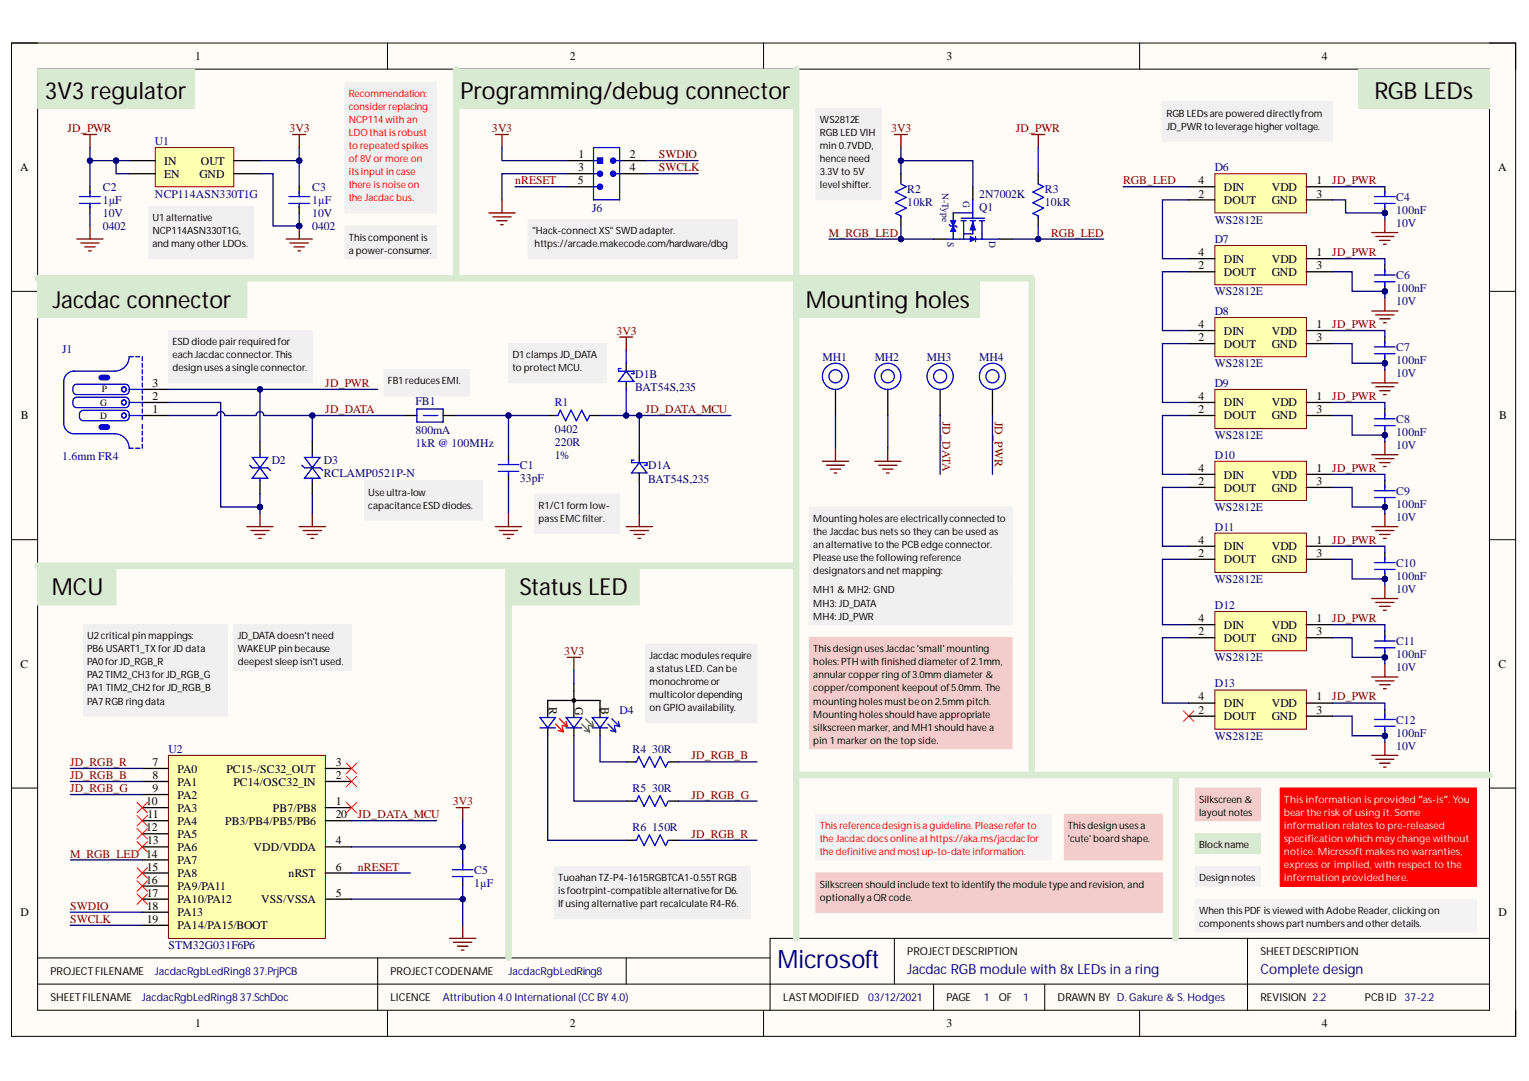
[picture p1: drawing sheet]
<svg xmlns="http://www.w3.org/2000/svg" width="297mm" height="210mm" viewBox="0 0 297 210" stroke-linecap="round" stroke-linejoin="round" font-family="sans-serif">
<defs><g id="words">
<text font-size="4.9" fill="#000080" x="151.1" y="188.1">Microsoft</text>
<g font-size="4.6">
<text x="8.7" y="19.2">3V3 regulator</text>
<text x="89.5" y="19.2">Programming/debug connector</text>
<text x="267" y="19.2">RGB LEDs</text>
<text x="10.2" y="59.7">Jacdac connector</text>
<text x="156.6" y="59.7">Mounting holes</text>
<text x="10.1" y="115.6">MCU</text>
<text x="100.9" y="115.6">Status LED</text>
</g>
<g font-size="2.7" fill="#000080">
<text x="176.3" y="189.2">Jacdac RGB module with 8x LEDs in a ring</text>
<text x="244.9" y="189.2">Complete design</text>
</g>
<g font-size="2.3">
<text x="37.9" y="11.7">1</text>
<text x="110.7" y="11.7">2</text>
<text x="183.9" y="11.7">3</text>
<text x="256.8" y="11.7">4</text>
<text x="3.9" y="33.3">A</text>
<text x="31.9" y="32">IN</text>
<text x="31.9" y="34.6">EN</text>
<text x="38.7" y="34.6">GND</text>
<text x="39" y="32">OUT</text>
<text x="112.2" y="35.8">5</text>
<text x="112.3" y="33.3">3</text>
<text x="112.4" y="30.8">1</text>
<text x="122.4" y="30.8">2</text>
<text x="122.4" y="33.3">4</text>
<text x="232.9" y="35.8">4</text>
<text x="255.8" y="35.8">1</text>
<text x="291" y="33.3">A</text>
<text x="232.9" y="38.4">2</text>
<text x="237.8" y="37.1">DIN</text>
<text x="237.8" y="39.6">DOUT</text>
<text x="247.1" y="37.1">VDD</text>
<text x="247.1" y="39.6">GND</text>
<text x="255.8" y="38.4">3</text>
<text x="232.9" y="49.8">4</text>
<text x="232.9" y="52.3">2</text>
<text x="237.8" y="51">DIN</text>
<text x="237.8" y="53.6">DOUT</text>
<text x="247.1" y="51">VDD</text>
<text x="247.1" y="53.6">GND</text>
<text x="255.8" y="49.8">1</text>
<text x="255.8" y="52.3">3</text>
<text x="232.9" y="63.7">4</text>
<text x="237.8" y="65">DIN</text>
<text x="247.1" y="65">VDD</text>
<text x="255.8" y="63.7">1</text>
<text x="232.9" y="66.2">2</text>
<text x="237.8" y="67.5">DOUT</text>
<text x="247.1" y="67.5">GND</text>
<text x="255.8" y="66.2">3</text>
<text x="29.6" y="77.6">2</text>
<text x="29.6" y="75.1">3</text>
<text x="232.9" y="77.6">4</text>
<text x="255.8" y="77.6">1</text>
<text x="4.1" y="81.4">B</text>
<text x="29.6" y="80.2">1</text>
<text x="232.9" y="80.2">2</text>
<text x="237.8" y="78.9">DIN</text>
<text x="237.8" y="81.4">DOUT</text>
<text x="247.1" y="78.9">VDD</text>
<text x="247.1" y="81.4">GND</text>
<text x="255.8" y="80.2">3</text>
<text x="291.2" y="81.4">B</text>
<text x="232.9" y="91.7">4</text>
<text x="232.9" y="94.2">2</text>
<text x="237.8" y="92.9">DIN</text>
<text x="237.8" y="95.5">DOUT</text>
<text x="247.1" y="92.9">VDD</text>
<text x="247.1" y="95.5">GND</text>
<text x="255.8" y="91.7">1</text>
<text x="255.8" y="94.2">3</text>
<text x="232.9" y="105.6">4</text>
<text x="237.8" y="106.9">DIN</text>
<text x="247.1" y="106.9">VDD</text>
<text x="255.8" y="105.6">1</text>
<text x="232.9" y="108.1">2</text>
<text x="237.8" y="109.4">DOUT</text>
<text x="247.1" y="109.4">GND</text>
<text x="255.8" y="108.1">3</text>
<text x="232.9" y="120.8">4</text>
<text x="232.9" y="123.3">2</text>
<text x="237.8" y="122.1">DIN</text>
<text x="237.8" y="124.6">DOUT</text>
<text x="247.1" y="122.1">VDD</text>
<text x="247.1" y="124.6">GND</text>
<text x="255.8" y="120.8">1</text>
<text x="255.8" y="123.3">3</text>
<text x="4" y="129.7">C</text>
<text x="291.1" y="129.7">C</text>
<text x="106.7" y="137.3" transform="rotate(90 106.7 137.3)">R</text>
<text x="111.7" y="137.3" transform="rotate(90 111.7 137.3)">G</text>
<text x="116.8" y="137.3" transform="rotate(90 116.8 137.3)">B</text>
<text x="232.9" y="136">4</text>
<text x="237.8" y="137.3">DIN</text>
<text x="247.1" y="137.3">VDD</text>
<text x="255.8" y="136">1</text>
<text x="232.9" y="138.6">2</text>
<text x="237.8" y="139.8">DOUT</text>
<text x="247.1" y="139.8">GND</text>
<text x="255.8" y="138.6">3</text>
<text x="29.6" y="148.8">7</text>
<text x="65.2" y="148.8">3</text>
<text x="29.6" y="151.3">8</text>
<text x="29.6" y="153.8">9</text>
<text x="34.5" y="150">PA0</text>
<text x="34.5" y="152.6">PA1</text>
<text x="34.5" y="155.1">PA2</text>
<text x="44" y="150">PC15-/SC32_OUT</text>
<text x="45.3" y="152.6">PC14/OSC32_IN</text>
<text x="65.2" y="151.3">2</text>
<text x="28.4" y="156.4">10</text>
<text x="28.4" y="161.4">12</text>
<text x="28.7" y="158.9">11</text>
<text x="34.5" y="157.6">PA3</text>
<text x="34.5" y="160.2">PA4</text>
<text x="43.7" y="160.2">PB3/PB4/PB5/PB6</text>
<text x="53" y="157.6">PB7/PB8</text>
<text x="65.2" y="156.4">1</text>
<text x="65.2" y="158.9">20</text>
<text x="28.6" y="164">13</text>
<text x="34.5" y="162.7">PA5</text>
<text x="34.5" y="165.2">PA6</text>
<text x="34.5" y="167.8">PA7</text>
<text x="49.2" y="165.2">VDD/VDDA</text>
<text x="65.2" y="164">4</text>
<text x="28.4" y="171.6">16</text>
<text x="28.5" y="169">15</text>
<text x="34.5" y="170.3">PA8</text>
<text x="34.5" y="172.9">PA9/PA11</text>
<text x="56.1" y="170.3">nRST</text>
<text x="65.2" y="169">6</text>
<text x="4" y="177.9">D</text>
<text x="28.5" y="179.2">19</text>
<text x="28.5" y="174.1">17</text>
<text x="28.5" y="176.7">18</text>
<text x="34.5" y="175.4">PA10/PA12</text>
<text x="34.5" y="177.9">PA13</text>
<text x="50.7" y="175.4">VSS/VSSA</text>
<text x="65.2" y="174.1">5</text>
<text x="291.1" y="177.9">D</text>
<text x="34.5" y="180.5">PA14/PA15/BOOT</text>
<text x="37.9" y="199.5">1</text>
<text x="110.7" y="199.5">2</text>
<text x="183.9" y="199.5">3</text>
<text x="256.8" y="199.5">4</text>
</g>
<g font-size="2.3" fill="#800000">
<text x="13.1" y="25.6">JD_PWR</text>
<text x="56.2" y="25.6">3V3</text>
<text x="95.6" y="25.6">3V3</text>
<text x="173.1" y="25.6">3V3</text>
<text x="197.3" y="25.6">JD_PWR</text>
<text x="100.1" y="35.8">nRESET</text>
<text x="128" y="30.8">SWDIO</text>
<text x="128" y="33.3">SWCLK</text>
<text x="218.2" y="35.8">RGB_LED</text>
<text x="258.8" y="35.8">JD_PWR</text>
<text x="161" y="46">M_RGB_LED</text>
<text x="204.2" y="46">RGB_LED</text>
<text x="258.8" y="49.8">JD_PWR</text>
<text x="119.8" y="65">3V3</text>
<text x="258.8" y="63.7">JD_PWR</text>
<text x="63.2" y="75.1">JD_PWR</text>
<text x="258.8" y="77.6">JD_PWR</text>
<text x="63.2" y="80.2">JD_DATA</text>
<text x="125.4" y="80.2">JD_DATA_MCU</text>
<text x="183.1" y="81.9" transform="rotate(90 183.1 81.9)">JD_DATA</text>
<text x="193.3" y="81.9" transform="rotate(90 193.3 81.9)">JD_PWR</text>
<text x="258.8" y="91.7">JD_PWR</text>
<text x="258.8" y="105.6">JD_PWR</text>
<text x="258.8" y="120.8">JD_PWR</text>
<text x="109.6" y="127.1">3V3</text>
<text x="258.8" y="136">JD_PWR</text>
<text x="13.6" y="148.8">JD_RGB_R</text>
<text x="134.3" y="147.4">JD_RGB_B</text>
<text x="13.6" y="153.8">JD_RGB_G</text>
<text x="13.6" y="151.3">JD_RGB_B</text>
<text x="134.3" y="155.1">JD_RGB_G</text>
<text x="69.5" y="158.9">JD_DATA_MCU</text>
<text x="88" y="156.4">3V3</text>
<text x="13.6" y="166.5">M_RGB_LED 14</text>
<text x="134.3" y="162.7">JD_RGB_R</text>
<text x="69.5" y="169">nRESET</text>
<text x="13.6" y="176.7">SWDIO</text>
<text x="13.6" y="179.2">SWCLK</text>
</g>
<g font-size="2.3" fill="#000080">
<text x="30.1" y="28.1">U1</text>
<text x="236" y="33.3">D6</text>
<text x="20" y="39.6">1µF</text>
<text x="20" y="37.1">C2</text>
<text x="30.1" y="38.4">NCP114ASN330T1G</text>
<text x="60.6" y="39.6">1µF</text>
<text x="60.6" y="37.1">C3</text>
<text x="115" y="41.1">J6</text>
<text x="176.3" y="40">10kR</text>
<text x="176.3" y="37.5">R2</text>
<text x="190.2" y="38.4">2N7002K</text>
<text x="190.2" y="40.9">Q1</text>
<text x="203" y="40">10kR</text>
<text x="203" y="37.5">R3</text>
<text x="271.3" y="41.6">100nF</text>
<text x="271.3" y="39">C4</text>
<text x="20" y="42.2">10V</text>
<text x="20" y="44.7">0402</text>
<text x="60.6" y="42.2">10V</text>
<text x="60.6" y="44.7">0402</text>
<text x="236" y="43.4">WS2812E</text>
<text x="236" y="47.2">D7</text>
<text x="271.3" y="44.1">10V</text>
<text x="236" y="57.4">WS2812E</text>
<text x="271.3" y="56.8">100nF</text>
<text x="271.3" y="59.3">10V</text>
<text x="271.3" y="54.2">C6</text>
<text x="236" y="61.2">D8</text>
<text x="12.1" y="68.5">J1</text>
<text x="159.8" y="70">MH1</text>
<text x="169.9" y="70">MH2</text>
<text x="180.1" y="70">MH3</text>
<text x="190.2" y="70">MH4</text>
<text x="236" y="71.3">WS2812E</text>
<text x="271.3" y="70.7">100nF</text>
<text x="271.3" y="68.2">C7</text>
<text x="123.4" y="76">BAT54S,235</text>
<text x="123.4" y="73.4">D1B</text>
<text x="236" y="75.1">D9</text>
<text x="271.3" y="73.2">10V</text>
<text x="80.7" y="78.7">FB1</text>
<text x="107.8" y="78.9">R1</text>
<text x="271.3" y="82.1">C8</text>
<text x="12.1" y="89.4">1.6mm FR4</text>
<text x="80.7" y="84.2">800mA</text>
<text x="80.7" y="86.8">1kR @ 100MHz</text>
<text x="107.8" y="84.1">0402</text>
<text x="107.8" y="86.6">220R</text>
<text x="107.8" y="89.1">1%</text>
<text x="236" y="85.2">WS2812E</text>
<text x="236" y="89.1">D10</text>
<text x="271.3" y="84.7">100nF</text>
<text x="271.3" y="87.2">10V</text>
<text x="52.8" y="90.1">D2</text>
<text x="62.9" y="92.7">RCLAMP0521P-N</text>
<text x="62.9" y="90.1">D3</text>
<text x="101" y="93.5">33pF</text>
<text x="101" y="91">C1</text>
<text x="125.9" y="93.7">BAT54S,235</text>
<text x="125.9" y="91.2">D1A</text>
<text x="236" y="99.3">WS2812E</text>
<text x="271.3" y="98.7">100nF</text>
<text x="271.3" y="101.2">10V</text>
<text x="271.3" y="96.1">C9</text>
<text x="236" y="103.1">D11</text>
<text x="236" y="113.2">WS2812E</text>
<text x="271.3" y="112.6">100nF</text>
<text x="271.3" y="110.1">C10</text>
<text x="236" y="118.3">D12</text>
<text x="271.3" y="115.1">10V</text>
<text x="271.3" y="125.3">C11</text>
<text x="236" y="128.4">WS2812E</text>
<text x="271.3" y="127.8">100nF</text>
<text x="271.3" y="130.4">10V</text>
<text x="236" y="133.5">D13</text>
<text x="120.4" y="138.6">D4</text>
<text x="236" y="143.6">WS2812E</text>
<text x="271.3" y="143">100nF</text>
<text x="271.3" y="140.5">C12</text>
<text x="32.7" y="146.2">U2</text>
<text x="122.9" y="146.2">R4</text>
<text x="126.7" y="146.2">30R</text>
<text x="271.3" y="145.6">10V</text>
<text x="122.9" y="153.8">R5</text>
<text x="126.7" y="153.8">30R</text>
<text x="122.9" y="161.4">R6</text>
<text x="126.7" y="161.4">150R</text>
<text x="92.1" y="172.3">1µF</text>
<text x="92.1" y="169.7">C5</text>
<text x="32.7" y="184.3">STM32G031F6P6</text>
</g>
<g font-size="2.1">
<text x="176.3" y="185.5">PROJECTDESCRIPTION</text>
<text x="244.9" y="185.5">SHEETDESCRIPTION</text>
<text x="9.8" y="189.3">PROJECTFILENAME</text>
<text x="75.9" y="189.3">PROJECTCODENAME</text>
<text x="9.8" y="194.4">SHEETFILENAME</text>
<text x="75.9" y="194.4">LICENCE</text>
<text x="152.2" y="194.4">LASTMODIFIED</text>
<text x="183.9" y="194.4">PAGE</text>
<text x="194" y="194.4">OF</text>
<text x="205.4" y="194.4">DRAWN BY D. Gakure &amp; S. Hodges</text>
<text x="244.9" y="194.4">REVISION 2.2</text>
<text x="265.2" y="194.4">PCB ID</text>
</g>
<g font-size="2.1" fill="#000080">
<text x="30.1" y="189.3">JacdacRgbLedRing837.PrjPCB</text>
<text x="98.8" y="189.3">JacdacRgbLedRing8</text>
<text x="27.6" y="194.4">JacdacRgbLedRing837.SchDoc</text>
<text x="86" y="194.4">Attribution 4.0 International (CC BY 4.0)</text>
<text x="168.7" y="194.4">03/12/2021</text>
<text x="191.2" y="194.4">1</text>
<text x="198.8" y="194.4">1</text>
<text x="272.9" y="194.4">37-2.2</text>
</g>
<g font-size="1.9" fill="#f00">
<text x="67.7" y="18.8">Recommendation:</text>
<text x="67.7" y="21.4">consider replacing</text>
<text x="67.7" y="23.9">NCP114 with an</text>
<text x="67.7" y="26.4">LDOthatisrobust</text>
<text x="67.7" y="29">to repeated spikes</text>
<text x="67.7" y="31.5">of8V or more on</text>
<text x="67.7" y="34">itsinput in case</text>
<text x="67.7" y="36.6">there isnoise on</text>
<text x="67.7" y="39.1">the Jacdac bus.</text>
<text x="159.3" y="160.9">Thisreference design isa guideline. Please refer to</text>
<text x="159.3" y="163.5">the Jacdac docsonline athttps://aka.ms/jacdac for</text>
<text x="159.3" y="166">the definitive and mostup-to-date information.</text>
</g>
<g font-size="1.9">
<text x="159.3" y="23.9">WS2812E</text>
<text x="226.6" y="22.6">RGB LEDsare powered directlyfrom</text>
<text x="159.3" y="26.4">RGB LED VIH</text>
<text x="159.3" y="29">min 0.7VDD,</text>
<text x="226.6" y="25.2">JD_PWR to leverage higher voltage.</text>
<text x="159.3" y="31.5">hence need</text>
<text x="159.3" y="34">3.3V to 5V</text>
<text x="159.3" y="36.6">level shifter.</text>
<text x="29.6" y="42.9">U1alternative</text>
<text x="29.6" y="45.5">NCP114ASN330T1G,</text>
<text x="29.6" y="48">and many other LDOs.</text>
<text x="67.7" y="46.7">Thiscomponentis</text>
<text x="103.4" y="45.5">&quot;Hack-connectXS&quot; SWDadapter.</text>
<text x="103.9" y="48">https://arcade.makecode.com/hardware/dbg</text>
<text x="67.7" y="49.3">a power-consumer.</text>
<text x="33.5" y="67">ESD diode pairrequired for</text>
<text x="33.5" y="69.5">each Jacdac connector. This</text>
<text x="99.6" y="69.5">D1clampsJD_DATA</text>
<text x="19.8" y="76.2">P</text>
<text x="33.5" y="72.1">design usesa single connector.</text>
<text x="75.4" y="74.6">FB1reducesEMI.</text>
<text x="99.6" y="72.1">to protectMCU.</text>
<text x="19.5" y="78.8">G</text>
<text x="19.5" y="81.4">D</text>
<text x="71.6" y="96.2">Use ultra-low</text>
<text x="71.6" y="98.8">capacitance ESD diodes.</text>
<text x="104.6" y="98.8">R1/C1form low-</text>
<text x="104.6" y="101.3">passEMCfilter.</text>
<text x="158" y="101.3">Mounting holesare electricallyconnected to</text>
<text x="158" y="103.8">the Jacdac bus nets so they can be used as</text>
<text x="158" y="106.4">an alternative to the PCBedge connector.</text>
<text x="158" y="108.9">Please use the following reference</text>
<text x="158" y="111.4">designatorsand net mapping:</text>
<text x="158" y="115.2">MH1 &amp; MH2: GND</text>
<text x="158" y="117.8">MH3: JD_DATA</text>
<text x="16.9" y="124.1">U2critical pin mappings:</text>
<text x="46.2" y="124.1">JD_DATA doesn'tneed</text>
<text x="158" y="120.3">MH4: JD_PWR</text>
<text x="16.9" y="126.6">PB6 USART1_TX for JD data</text>
<text x="16.9" y="129.2">PA0forJD_RGB_R</text>
<text x="16.9" y="131.7">PA2TIM2_CH3forJD_RGB_G</text>
<text x="46.2" y="126.6">WAKEUP pin because</text>
<text x="46.2" y="129.2">deepestsleep isn'tused.</text>
<text x="126.2" y="127.9">Jacdac modulesrequire</text>
<text x="126.2" y="130.4">a status LED. Can be</text>
<text x="158" y="126.6">Thisdesign usesJacdac 'small'mounting</text>
<text x="158" y="129.2">holes: PTHwith finished diameter of2.1mm,</text>
<text x="158" y="131.7">annularcopper ring of3.0mm diameter &amp;</text>
<text x="16.9" y="134.2">PA1 TIM2_CH2 for JD_RGB_B</text>
<text x="16.9" y="136.9">PA7RGB ring data</text>
<text x="126.2" y="133">monochrome or</text>
<text x="126.2" y="135.5">multicolordepending</text>
<text x="158" y="134.2">copper/component keepout of5.0mm. The</text>
<text x="158" y="136.9">mounting holesmustbe on 2.5mm pitch.</text>
<text x="126.2" y="138.1">on GPIO availability.</text>
<text x="158" y="139.4">Mounting holesshould have appropriate</text>
<text x="158" y="141.9">silkscreen marker, and MH1should have a</text>
<text x="158" y="144.5">pin 1 marker on the top side.</text>
<text x="232.9" y="155.9">Silkscreen &amp;</text>
<text x="207.5" y="160.9">Thisdesign usesa</text>
<text x="232.9" y="158.4">layout notes</text>
<text x="207.5" y="163.5">'cute' board shape.</text>
<text x="232.9" y="164.7">Blockname</text>
<text x="108.4" y="171.1">Tuoahan TZ-P4-1615RGBTCA1-0.55T RGB</text>
<text x="108.4" y="173.6">isfootrpint-compatible alternative forD6.</text>
<text x="159.3" y="172.3">Silkscreen should include textto identify the module type and revision, and</text>
<text x="232.9" y="171.1">Design notes</text>
<text x="108.4" y="176.1">Ifusing alternative part recalculate R4-R6.</text>
<text x="159.3" y="174.9">optionallya QR code.</text>
<text x="232.9" y="177.4">When thisPDF isviewed with Adobe Reader, clicking on</text>
<text x="232.9" y="179.9">componentsshowspart numbersand other details.</text>
</g>
<g font-size="1.9" fill="#000080">
<text x="183" y="37.5" transform="rotate(90 183 37.5)">N-Type</text>
<text x="187.1" y="38.9" transform="rotate(90 187.1 38.9)">G</text>
<text x="184" y="47" transform="rotate(90 184 47)">S</text>
<text x="192.2" y="46.8" transform="rotate(90 192.2 46.8)">D</text>
</g>
<g font-size="1.9" fill="#f0f0f0">
<text x="249.4" y="155.9">This information is provided “as-is”. You</text>
<text x="249.4" y="158.4">bear the risk of using it. Some</text>
<text x="249.4" y="160.9">information relates to pre-released</text>
<text x="249.4" y="163.5">specification which may change without</text>
<text x="249.4" y="166">notice. Microsoft makes no warranties,</text>
<text x="249.4" y="168.5">express or implied, with respect to the</text>
<text x="249.4" y="171.1">information providedhere.</text>
</g>
</g></defs>
<path d="M2.2 8.4h292.2v192.8h-292.2z" fill-rule="evenodd" fill="#fffcf8"/>
<path d="M2.2 8.4h292.2v192.8h-292.2z" fill="none" stroke="#000" stroke-width=".19"/>
<path d="M7.3 13.4h282.1v182.8h-282.1z" fill-rule="evenodd" fill="#fffcf8"/>
<g fill="none" stroke="#000" stroke-width=".19">
<path d="M2.2 8.3h5.1M7.3 13.4h282.1v182.8h-282.1zM75.3 8.3v5.1M148.3 8.3v5.1M221.4 8.4v5M289.4 8.4h5v5M2.2 56.6h5.1M289.4 56.6h5M2.2 104.8h5.1M289.4 104.8h5M2.2 153h5.1M289.4 153h5"/>
<path d="M7.3 191.1h282.1M7.3 186h142.3M73.4 186v10.2M75.3 196.2v5M121.7 186v5.1M148.3 196.2v5M173.8 182.2v8.9M181.4 191.1v5.1M203 191.1v5.1M221.4 196.2v5M242.4 182.2v14M289.4 182.2h-139.8v14"/>
<path d="M294.4 196.2v5"/>
</g>
<path d="M7.3 54h193.1" fill="none" stroke="#d9ead3" stroke-width="1.3"/>
<g fill="none" stroke="#800000" stroke-width=".25">
<path d="M96.2 26.1h2.6M97.5 26.1v2.6M97.5 38.8v2.5M95 41.3h5.1M95.7 42.1h3.6M96.5 42.9h2M97.3 43.6h.5M88.6 156.8h2.6M89.9 156.8v2.6M89.9 179.7v2.5M87.4 182.2h5M88.1 183h3.6"/>
<path d="M88.9 183.7h2M89.6 184.5h.5"/>
</g>
<path d="M30.2 28.7h15.2v7.6h-15.2z" fill-rule="evenodd" fill="#ffffb0"/>
<path d="M30.2 28.7h15.2v7.6h-15.2z" fill="none" stroke="#800000" stroke-width=".19"/>
<path d="M25.1 31.2h5.1M25.1 33.7h5.1M45.4 31.2h5.1M45.4 33.7h5.1" fill="none" stroke="#000" stroke-width=".25"/>
<path d="M55.6 46.4h5.1M56.3 47.2h3.6M57.1 47.9h2M57.9 48.7h.5M58.1 43.9v2.5" fill="none" stroke="#800000" stroke-width=".25"/>
<circle cx="58.1" cy="43.9" r=".51" fill="#000080"/>
<circle cx="58.1" cy="43.9" r=".51" fill="none" stroke="#000080" stroke-width=".19"/>
<g fill="none" stroke="#800000" stroke-width=".25">
<path d="M14.9 46.4h5.1M15.7 47.2h3.5M16.5 47.9h2M17.2 48.7h.5M17.5 43.9v2.5M120.4 65.5h2.5M121.7 65.5v2.5M50.5 99.7v2.6M60.7 99.7v2.6M98.8 99.7v2.6M124.2 99.7v2.6M48 102.3h5"/>
<path d="M48.7 103h3.6M49.5 103.8h2M50.3 104.5h.5M58.1 102.3h5.1M58.9 103h3.5M59.7 103.8h2M60.4 104.5h.5M96.2 102.3h5.1M97 103h3.6M97.8 103.8h2M98.5 104.5h.5M121.7 102.3h5"/>
<path d="M122.4 103h3.6M123.2 103.8h2M123.9 104.5h.5M110.2 127.6h2.6M111.5 127.6v2.6"/>
</g>
<g fill="none" stroke="#000" stroke-width=".25">
<path d="M17.5 36.3v1.2M58.1 36.3v1.2M17.5 40.1v1.2M58.1 40.1v1.2M121.7 70.5v1.6M121.7 74.1v1.5M78.5 80.7h2.5M86.1 80.7h2.5M106.4 80.7h1.8M114.7 80.7h1.9M124.2 88.3v1.5M124.2 91.8v1.6"/>
<path d="M89.9 167v1.2M89.9 170.8v1.3"/>
</g>
<g fill="none" stroke="#00f" stroke-width=".25">
<path d="M15.5 38.2h4M15.5 39.5h4M17.5 37.2v1M17.5 39.5v.8M56.1 38.2h4M56.1 39.5h4M58.1 37.2v1M58.1 39.5v.8M81 79.4h5.1v2.6h-5.1zM120.6 71.6h-.4v.5h3v.5h-.5M121.7 72.1l1.5 2h-3zM82.3 80.7h2.8"/>
<path d="M108.1 80.7h.3l.4-1.1 1.1 2.1 1-2.1 1.1 2.1 1-2.1 1.1 2.1 .5-1M123.2 89.3h-.5v.5h3v.5h-.5M124.2 89.8l1.5 2h-3zM87.9 168.9h4M87.9 170.2h4M89.9 167.9v1M89.9 170.2v.8"/>
</g>
<path d="M7.3 54h40.7v7.6h-40.7z" fill-rule="evenodd" fill="#d9ead3"/>
<path d="M7.3 54h40.7v7.6h-40.7z" fill="none" stroke="#d9ead3" stroke-width=".19"/>
<path d="M7.3 13.4h30.5v7.6h-30.5z" fill-rule="evenodd" fill="#d9ead3"/>
<path d="M7.3 13.4h30.5v7.6h-30.5z" fill="none" stroke="#d9ead3" stroke-width=".19"/>
<path d="M7.3 109.9h147.4" fill="none" stroke="#d9ead3" stroke-width="1.3"/>
<path d="M264 13.4h25.4v7.6h-25.4z" fill-rule="evenodd" fill="#d9ead3"/>
<path d="M264 13.4h25.4v7.6h-25.4z" fill="none" stroke="#d9ead3" stroke-width=".19"/>
<path d="M88.6 13.4h66.1v7.6h-66.1z" fill-rule="evenodd" fill="#d9ead3"/>
<path d="M88.6 13.4h66.1v7.6h-66.1z" fill="none" stroke="#d9ead3" stroke-width=".19"/>
<path d="M88.6 13.4v40.6M98.8 109.9v76.1" fill="none" stroke="#d9ead3" stroke-width="1.3"/>
<path d="M7.3 109.9h15.3v7.6h-15.3z" fill-rule="evenodd" fill="#d9ead3"/>
<path d="M7.3 109.9h15.3v7.6h-15.3z" fill="none" stroke="#d9ead3" stroke-width=".19"/>
<path d="M98.8 109.9h25.4v7.6h-25.4z" fill-rule="evenodd" fill="#d9ead3"/>
<path d="M98.8 109.9h25.4v7.6h-25.4z" fill="none" stroke="#d9ead3" stroke-width=".19"/>
<path d="M98.8 88.3v1.3M98.8 92.1v1.3M121.7 155.6h1.8M121.7 147.9h1.8M129.9 155.6h1.9M129.9 147.9h1.9M121.7 163.2h1.8M129.9 163.2h1.9" fill="none" stroke="#000" stroke-width=".25"/>
<path d="M96.8 90.2h4M96.8 91.5h4M98.8 89.2v1M98.8 91.5v.9M123.3 155.6h.3l.5-1.1 1 2.1 1.1-2.1 1 2.1 1.1-2.1 1 2.1 .5-1M123.3 147.9h.3l.5-1 1 2.1 1.1-2.1 1 2.1 1.1-2.1 1 2.1 .5-1.1M123.3 163.2h.3l.5-1.1 1 2.1 1.1-2.1 1 2.1 1.1-2.1 1 2.1 .5-1" fill="none" stroke="#00f" stroke-width=".25"/>
<path d="M200.4 54v96.5" fill="none" stroke="#d9ead3" stroke-width="1.3"/>
<path d="M70.8 93.4h22.9v7.6h-22.9z" fill-rule="evenodd" fill="#f0f0f0"/>
<path d="M70.8 93.4h22.9v7.6h-22.9z" fill="none" stroke="#f0f0f0" stroke-width=".19"/>
<path d="M103.9 95.9h16.5v7.6h-16.5z" fill-rule="evenodd" fill="#f0f0f0"/>
<path d="M103.9 95.9h16.5v7.6h-16.5z" fill="none" stroke="#f0f0f0" stroke-width=".19"/>
<path d="M98.8 66.7h19v7.6h-19z" fill-rule="evenodd" fill="#f0f0f0"/>
<path d="M98.8 66.7h19v7.6h-19z" fill="none" stroke="#f0f0f0" stroke-width=".19"/>
<circle cx="269" cy="41.3" r=".51" fill="#000080"/>
<circle cx="269" cy="41.3" r=".51" fill="none" stroke="#000080" stroke-width=".19"/>
<path d="M269 40.1v1.2" fill="none" stroke="#000" stroke-width=".25"/>
<circle cx="269" cy="41.3" r=".51" fill="#000080"/>
<circle cx="269" cy="41.3" r=".51" fill="none" stroke="#000080" stroke-width=".19"/>
<path d="M269 36.3v1.2" fill="none" stroke="#000" stroke-width=".25"/>
<path d="M267 38.2h4M267 39.5h4M269 37.2v1M269 39.5v.8" fill="none" stroke="#00f" stroke-width=".25"/>
<path d="M266.5 45.2h5.1M267.3 45.9h3.5M268 46.7h2M268.8 47.4h.5M269 42.6v2.6" fill="none" stroke="#800000" stroke-width=".25"/>
<circle cx="269" cy="56.6" r=".51" fill="#000080"/>
<circle cx="269" cy="56.6" r=".51" fill="none" stroke="#000080" stroke-width=".19"/>
<path d="M269 55.3v1.3" fill="none" stroke="#000" stroke-width=".25"/>
<circle cx="269" cy="56.6" r=".51" fill="#000080"/>
<circle cx="269" cy="56.6" r=".51" fill="none" stroke="#000080" stroke-width=".19"/>
<path d="M269 51.5v1.3" fill="none" stroke="#000" stroke-width=".25"/>
<path d="M267 53.4h4M267 54.7h4M269 52.4v1M269 54.7v.9" fill="none" stroke="#00f" stroke-width=".25"/>
<path d="M269 57.8v2.6M266.5 60.4h5.1M267.3 61.1h3.5M268 61.9h2M268.8 62.7h.5" fill="none" stroke="#800000" stroke-width=".25"/>
<circle cx="269" cy="70.5" r=".51" fill="#000080"/>
<circle cx="269" cy="70.5" r=".51" fill="none" stroke="#000080" stroke-width=".19"/>
<path d="M269 69.3v1.2" fill="none" stroke="#000" stroke-width=".25"/>
<circle cx="269" cy="70.5" r=".51" fill="#000080"/>
<circle cx="269" cy="70.5" r=".51" fill="none" stroke="#000080" stroke-width=".19"/>
<path d="M269 65.5v1.2" fill="none" stroke="#000" stroke-width=".25"/>
<path d="M267 67.4h4M267 68.7h4M269 66.4v1M269 68.7v.8" fill="none" stroke="#00f" stroke-width=".25"/>
<path d="M266.5 74.3h5.1M267.3 75.1h3.5M268 75.9h2M268.8 76.6h.5M269 71.8v2.5" fill="none" stroke="#800000" stroke-width=".25"/>
<circle cx="269" cy="84.5" r=".51" fill="#000080"/>
<circle cx="269" cy="84.5" r=".51" fill="none" stroke="#000080" stroke-width=".19"/>
<path d="M269 83.2v1.3" fill="none" stroke="#000" stroke-width=".25"/>
<circle cx="269" cy="84.5" r=".51" fill="#000080"/>
<circle cx="269" cy="84.5" r=".51" fill="none" stroke="#000080" stroke-width=".19"/>
<path d="M269 79.4v1.3" fill="none" stroke="#000" stroke-width=".25"/>
<path d="M267 81.3h4M267 82.6h4M269 80.3v1M269 82.6v.9" fill="none" stroke="#00f" stroke-width=".25"/>
<path d="M266.5 88.3h5.1M267.3 89.1h3.5M268 89.8h2M268.8 90.6h.5M269 85.8v2.5" fill="none" stroke="#800000" stroke-width=".25"/>
<circle cx="269" cy="98.5" r=".51" fill="#000080"/>
<circle cx="269" cy="98.5" r=".51" fill="none" stroke="#000080" stroke-width=".19"/>
<path d="M269 97.2v1.3" fill="none" stroke="#000" stroke-width=".25"/>
<circle cx="269" cy="98.5" r=".51" fill="#000080"/>
<circle cx="269" cy="98.5" r=".51" fill="none" stroke="#000080" stroke-width=".19"/>
<path d="M269 93.4v1.2" fill="none" stroke="#000" stroke-width=".25"/>
<path d="M267 95.3h4M267 96.6h4M269 94.3v1M269 96.6v.8" fill="none" stroke="#00f" stroke-width=".25"/>
<path d="M269 99.7v2.6M266.5 102.3h5.1M267.3 103h3.5M268 103.8h2M268.8 104.5h.5" fill="none" stroke="#800000" stroke-width=".25"/>
<circle cx="269" cy="112.4" r=".51" fill="#000080"/>
<circle cx="269" cy="112.4" r=".51" fill="none" stroke="#000080" stroke-width=".19"/>
<path d="M269 111.1v1.3" fill="none" stroke="#000" stroke-width=".25"/>
<circle cx="269" cy="112.4" r=".51" fill="#000080"/>
<circle cx="269" cy="112.4" r=".51" fill="none" stroke="#000080" stroke-width=".19"/>
<path d="M269 107.3v1.3" fill="none" stroke="#000" stroke-width=".25"/>
<path d="M267 109.2h4M267 110.6h4M269 108.3v.9M269 110.6v.8" fill="none" stroke="#00f" stroke-width=".25"/>
<path d="M266.5 116.2h5.1M267.3 117h3.5M268 117.7h2M268.8 118.5h.5M269 113.7v2.5" fill="none" stroke="#800000" stroke-width=".25"/>
<circle cx="269" cy="127.6" r=".51" fill="#000080"/>
<circle cx="269" cy="127.6" r=".51" fill="none" stroke="#000080" stroke-width=".19"/>
<path d="M269 126.4v1.2" fill="none" stroke="#000" stroke-width=".25"/>
<circle cx="269" cy="127.6" r=".51" fill="#000080"/>
<circle cx="269" cy="127.6" r=".51" fill="none" stroke="#000080" stroke-width=".19"/>
<path d="M269 122.6v1.2" fill="none" stroke="#000" stroke-width=".25"/>
<path d="M267 124.5h4M267 125.8h4M269 123.5v1M269 125.8v.8" fill="none" stroke="#00f" stroke-width=".25"/>
<path d="M266.5 131.4h5.1M267.3 132.2h3.5M268 133h2M268.8 133.7h.5M269 128.9v2.5" fill="none" stroke="#800000" stroke-width=".25"/>
<circle cx="269" cy="142.9" r=".51" fill="#000080"/>
<circle cx="269" cy="142.9" r=".51" fill="none" stroke="#000080" stroke-width=".19"/>
<path d="M269 141.6v1.3" fill="none" stroke="#000" stroke-width=".25"/>
<circle cx="269" cy="142.9" r=".51" fill="#000080"/>
<circle cx="269" cy="142.9" r=".51" fill="none" stroke="#000080" stroke-width=".19"/>
<path d="M162.3 75.6v5.1M172.5 75.6v5.1M182.6 75.6v5.1M192.8 75.6v5.1M269 137.8v1.3" fill="none" stroke="#000" stroke-width=".25"/>
<g fill="none" stroke="#00f" stroke-width=".25">
<path d="M267 139.7h4M269 138.7v1M267 141h4M269 141v.9"/>
<circle cx="162.3" cy="73.1" r="2.54"/>
<circle cx="162.3" cy="73.1" r="1.27"/>
<circle cx="172.5" cy="73.1" r="2.54"/>
<circle cx="172.5" cy="73.1" r="1.27"/>
<circle cx="182.6" cy="73.1" r="2.54"/>
<circle cx="182.6" cy="73.1" r="1.27"/>
<circle cx="192.8" cy="73.1" r="2.54"/>
<circle cx="192.8" cy="73.1" r="1.27"/>
</g>
<g fill="none" stroke="#800000" stroke-width=".25">
<path d="M159.8 89.6h5M160.5 90.3h3.6M161.3 91.1h2M162.1 91.8h.5M162.3 87v2.6M169.9 89.6h5.1M170.7 90.3h3.6M171.5 91.1h2M172.2 91.8h.5M172.5 87v2.6M266.5 146.7h5.1M267.3 147.4h3.5"/>
<path d="M268 148.2h2M268.8 149h.5M269 144.1v2.6"/>
</g>
<path d="M229.9 138l2 2.1M231.9 138l-2 2.1" fill="none" stroke="#f00" stroke-width=".19"/>
<path d="M225.8 19.8h33.1v7.6h-33.1z" fill-rule="evenodd" fill="#f0f0f0"/>
<path d="M225.8 19.8h33.1v7.6h-33.1z" fill="none" stroke="#f0f0f0" stroke-width=".19"/>
<path d="M175 33.7v1.9M201.7 33.7v1.9M175 42.1v1.8M201.7 42.1v1.8" fill="none" stroke="#000" stroke-width=".25"/>
<path d="M175 35.7l1.1 .5-2.1 1.1 2.1 1-2.1 1.1 2.1 1-2.1 1.1 1 .4v.3M201.7 35.7l1 .5-2 1.1 2 1-2 1.1 2 1-2 1.1 1 .4v.3" fill="none" stroke="#00f" stroke-width=".25"/>
<path d="M173.8 26.1h2.5M175 26.1v2.6M200.4 26.1h2.6M201.7 26.1v2.6" fill="none" stroke="#800000" stroke-width=".25"/>
<path d="M158.5 21h12.7v17.8h-12.7z" fill-rule="evenodd" fill="#f0f0f0"/>
<path d="M158.5 21h12.7v17.8h-12.7z" fill="none" stroke="#f0f0f0" stroke-width=".19"/>
<path d="M189 36.3v2.5M181.4 46.4h2.5M194.1 46.4h2.5" fill="none" stroke="#000" stroke-width=".25"/>
<path d="M189 38.8v3.6M186.7 42.4h4.6M186.7 42.9h1M187.2 42.9v2.5h1.8v-2.5M188.5 42.9h1M190.3 42.9h1M190.8 42.9v2.5" fill="none" stroke="#00f" stroke-width=".25"/>
<path d="M189 43.1l.5 1.6h-1z" fill="#00f"/>
<path d="M189 43.1l.5 1.6h-1z" fill="none" stroke="#00f" stroke-width=".19"/>
<path d="M188.5 45.9l1 .5-1 .5z" fill="#00f"/>
<path d="M188.5 45.9l1 .5-1 .5z" fill="none" stroke="#00f" stroke-width=".19"/>
<path d="M183.9 46.4h4.6M187.2 45.4v1M189.5 45.9v1M189.5 46.4h4.6M190.8 45.4v1" fill="none" stroke="#00f" stroke-width=".25"/>
<path d="M185.2 43.9l.5 1h-1z" fill="#00f"/>
<path d="M185.2 43.9l.5 1h-1z" fill="none" stroke="#00f" stroke-width=".19"/>
<path d="M184.7 43.9h1" fill="none" stroke="#00f" stroke-width=".25"/>
<path d="M184.7 42.9h1l-.5 1z" fill="#00f"/>
<path d="M184.7 42.9h1l-.5 1z" fill="none" stroke="#00f" stroke-width=".19"/>
<path d="M184.4 43.6l.3 .3M185.2 44.7v1.7M185.7 43.9l.2 .2M189 41.3h-3.8v1.8" fill="none" stroke="#00f" stroke-width=".25"/>
<path d="M32.7 146.7h30.5v35.5h-30.5z" fill-rule="evenodd" fill="#ffffb0"/>
<path d="M32.7 146.7h30.5v35.5h-30.5z" fill="none" stroke="#800000" stroke-width=".19"/>
<g fill="none" stroke="#000" stroke-width=".25">
<path d="M110.2 31.2h5.1M110.2 33.7h5.1M120.4 31.2h5.1M120.4 33.7h5.1M27.6 156.8h5.1M27.6 151.7h5.1M27.6 149.2h5.1M27.6 154.3h5.1M27.6 159.4h5.1M63.2 156.8h5.1M63.2 151.7h5.1M63.2 149.2h5.1"/>
<path d="M63.2 159.4h5.1M27.6 164.4h5.1M27.6 161.9h5.1M27.6 169.5h5.1M27.6 179.7h5.1M27.6 167h5.1M27.6 172.1h5.1M27.6 174.6h5.1M27.6 177.1h5.1M63.2 164.4h5.1M63.2 169.5h5.1M63.2 174.6h5.1"/>
</g>
<g fill="none" stroke="#f00" stroke-width=".19">
<path d="M26.6 155.8l2.1 2M26.6 158.3l2.1 2.1M28.7 155.8l-2.1 2M28.7 158.3l-2.1 2.1M67.3 155.8l2 2M67.3 150.7l2 2.1M67.3 148.2l2 2M69.3 155.8l-2 2M69.3 150.7l-2 2.1M69.3 148.2l-2 2M26.6 160.9l2.1 2M26.6 163.4l2.1 2.1"/>
<path d="M26.6 168.5l2.1 2M26.6 171l2.1 2.1M26.6 173.6l2.1 2M28.7 160.9l-2.1 2M28.7 163.4l-2.1 2.1M28.7 168.5l-2.1 2M28.7 171l-2.1 2.1M28.7 173.6l-2.1 2"/>
</g>
<path d="M115.3 31.2h1" fill="none" stroke="#00f" stroke-width=".25"/>
<path d="M116.1 30.7h1v1h-1z" fill-rule="evenodd" fill="#00f"/>
<path d="M115.3 33.7h.8M116.1 30.7h1v1h-1z" fill="none" stroke="#00f" stroke-width=".25"/>
<circle cx="116.6" cy="33.7" r=".51" fill="#00f"/>
<g fill="none" stroke="#00f" stroke-width=".25">
<path d="M115.3 36.3h.8"/>
<circle cx="116.6" cy="33.7" r=".51"/>
</g>
<path d="M110.2 36.3h5.1" fill="none" stroke="#000" stroke-width=".25"/>
<circle cx="116.6" cy="36.3" r=".51" fill="#00f"/>
<g fill="none" stroke="#00f" stroke-width=".25">
<path d="M119.6 33.7h.8"/>
<circle cx="116.6" cy="36.3" r=".51"/>
</g>
<circle cx="119.1" cy="33.7" r=".51" fill="#00f"/>
<g fill="none" stroke="#00f" stroke-width=".25">
<path d="M119.6 31.2h.8"/>
<circle cx="119.1" cy="33.7" r=".51"/>
</g>
<circle cx="119.1" cy="31.2" r=".51" fill="#00f"/>
<g fill="none" stroke="#00f" stroke-width=".25">
<path d="M115.3 28.7h5.1v10.1h-5.1zM104.9 139.3h3l-1.5 2zM110 139.3h3l-1.5 2zM115.1 139.3h3l-1.5 2zM118.9 139.6l1.5 1.5M104.9 141.3h3M110 141.3h3M115 141.3h3.1M118.1 140.6l1.5 1.5M118.6 141.9l1 .2M119.4 140.8l1 .3M119.4 141.1l.2 1"/>
<path d="M120.1 140.1l.3 1"/>
<circle cx="119.1" cy="31.2" r=".51"/>
</g>
<g fill="none" stroke="#000" stroke-width=".25">
<path d="M106.4 139.3v-3.3h10.2v3.3M111.5 132.7v6.6M106.4 141.3v1.6M111.5 141.3v1.6M116.6 141.3v1.6"/>
<circle cx="111.5" cy="136" r=".3"/>
</g>
<path d="M113.8 139.6l1.5 1.5M113 140.6l1.5 1.5M113.5 141.9l1 .2M114.3 140.8l1 .3M114.3 141.1l.2 1M115 140.1l.3 1" fill="none" stroke="#0f0" stroke-width=".25"/>
<path d="M108.7 139.6l1.5 1.5M107.9 140.6l1.6 1.5M108.4 141.9l1.1 .2M109.2 140.8l1 .3M109.2 141.1l.3 1M110 140.1l.2 1" fill="none" stroke="#f00" stroke-width=".25"/>
<path d="M236 33.7h17.8v7.6h-17.8z" fill-rule="evenodd" fill="#ffffb0"/>
<path d="M236 33.7h17.8v7.6h-17.8z" fill="none" stroke="#800000" stroke-width=".19"/>
<path d="M230.9 36.3h5.1M230.9 38.8h5.1M253.8 36.3h5.1M253.8 38.8h5.1" fill="none" stroke="#000" stroke-width=".25"/>
<path d="M236 47.7h17.8v7.6h-17.8z" fill-rule="evenodd" fill="#ffffb0"/>
<path d="M236 47.7h17.8v7.6h-17.8z" fill="none" stroke="#800000" stroke-width=".19"/>
<path d="M230.9 50.2h5.1M230.9 52.8h5.1M253.8 50.2h5.1M253.8 52.8h5.1" fill="none" stroke="#000" stroke-width=".25"/>
<path d="M236 61.7h17.8v7.6h-17.8z" fill-rule="evenodd" fill="#ffffb0"/>
<path d="M236 61.7h17.8v7.6h-17.8z" fill="none" stroke="#800000" stroke-width=".19"/>
<path d="M230.9 64.2h5.1M230.9 66.7h5.1M253.8 64.2h5.1M253.8 66.7h5.1" fill="none" stroke="#000" stroke-width=".25"/>
<path d="M236 75.6h17.8v7.6h-17.8z" fill-rule="evenodd" fill="#ffffb0"/>
<path d="M236 75.6h17.8v7.6h-17.8z" fill="none" stroke="#800000" stroke-width=".19"/>
<path d="M230.9 78.1h5.1M253.8 78.1h5.1M230.9 80.7h5.1M253.8 80.7h5.1" fill="none" stroke="#000" stroke-width=".25"/>
<path d="M236 89.6h17.8v7.6h-17.8z" fill-rule="evenodd" fill="#ffffb0"/>
<path d="M236 89.6h17.8v7.6h-17.8z" fill="none" stroke="#800000" stroke-width=".19"/>
<path d="M230.9 92.1h5.1M230.9 94.6h5.1M253.8 92.1h5.1M253.8 94.6h5.1" fill="none" stroke="#000" stroke-width=".25"/>
<path d="M236 103.5h17.8v7.6h-17.8z" fill-rule="evenodd" fill="#ffffb0"/>
<path d="M236 103.5h17.8v7.6h-17.8z" fill="none" stroke="#800000" stroke-width=".19"/>
<path d="M230.9 106.1h5.1M230.9 108.6h5.1M253.8 106.1h5.1M253.8 108.6h5.1" fill="none" stroke="#000" stroke-width=".25"/>
<path d="M236 118.8h17.8v7.6h-17.8z" fill-rule="evenodd" fill="#ffffb0"/>
<path d="M236 118.8h17.8v7.6h-17.8z" fill="none" stroke="#800000" stroke-width=".19"/>
<path d="M230.9 121.3h5.1M230.9 123.8h5.1M253.8 121.3h5.1M253.8 123.8h5.1" fill="none" stroke="#000" stroke-width=".25"/>
<path d="M236 134h17.8v7.6h-17.8z" fill-rule="evenodd" fill="#ffffb0"/>
<path d="M236 134h17.8v7.6h-17.8z" fill="none" stroke="#800000" stroke-width=".19"/>
<path d="M27.6 78.1h5.1M27.6 75.6h5.1M27.6 80.7h5.1M50.5 85.8v2.5M50.5 93.4v2.5M60.7 85.8v2.5M60.7 93.4v2.5M230.9 136.5h5.1M230.9 139.1h5.1M253.8 136.5h5.1M253.8 139.1h5.1" fill="none" stroke="#000" stroke-width=".25"/>
<g fill="none" stroke="#00f" stroke-width=".25">
<path d="M14.4 77.4l.5-.3h9.4a1.05 1.05 0 0 1 .8 1 1.05 1.05 0 0 1-.8 1.1h-9.4a1.06 1.06 0 0 1-.8-.8 1.06 1.06 0 0 1 .3-1zM14.4 74.8l.5-.2h9.4a1.04 1.04 0 0 1 .8 1 1.04 1.04 0 0 1-.8 1h-9.4a1.05 1.05 0 0 1-.8-.7 1.05 1.05 0 0 1 .3-1.1zM15.7 79.9l.5-.2h8.1a1.05 1.05 0 0 1 .8 1 1.05 1.05 0 0 1-.8 1h-8.1a1.06 1.06 0 0 1-.8-.7 1.06 1.06 0 0 1 .3-1.1zM25.1 78.1h2.5v.8M25.1 75.6h2.5v.8M25.9 69.3h-.8a2.8 2.8 0 0 1-2.8 2.8h-7.9a2.03 2.03 0 0 0-2 2v8.1a2.03 2.03 0 0 0 2 2h7.9a2.8 2.8 0 0 1 2.8 2.8h.8M26.4 69.3h.8M27.6 69.3v.8M27.6 70.5v.8M27.6 71.8v.8M27.6 73.1v.8M27.6 74.3v.8"/>
<path d="M27.6 76.9v.8M27.6 79.4v.8M25.1 80.7h2.5v.8M26.4 87h.8M27.6 82.4v.8M27.6 83.7v.8M27.6 85v.8M27.6 86.2v.8M48.5 90.3l.5 .6h3l.5 .4M49 88.8h3l-1.5 2zM50.5 90.9l1.5 1.9h-3zM50.5 88.3v.5"/>
<path d="M50.5 92.9v.5M58.6 90.3l.6 .6h3l.5 .4M59.2 88.8h3l-1.5 2zM60.7 90.9l1.5 1.9h-3zM60.7 88.3v.5M60.7 92.9v.5"/>
<circle cx="24.1" cy="78.1" r=".47"/>
<circle cx="24.1" cy="75.6" r=".47"/>
<circle cx="24.1" cy="80.7" r=".47"/>
</g>
<path d="M19.3 73.1a1.77 1.77 0 0 1 1.7-.2 .42 .42 0 0 1 .3 .4 .42 .42 0 0 1-.3 .4 1.75 1.75 0 0 1-1.7-.2z" fill="#00f"/>
<path d="M19.3 73.1a1.77 1.77 0 0 1 1.7-.2 .42 .42 0 0 1 .3 .4 .42 .42 0 0 1-.3 .4 1.75 1.75 0 0 1-1.7-.2z" fill="none" stroke="#00f" stroke-width=".25"/>
<path d="M19.3 82.7a1.77 1.77 0 0 1 1.7-.2 .42 .42 0 0 1 .3 .4 .42 .42 0 0 1-.3 .4 1.75 1.75 0 0 1-1.7-.1z" fill="#00f"/>
<path d="M19.3 82.7a1.77 1.77 0 0 1 1.7-.2 .42 .42 0 0 1 .3 .4 .42 .42 0 0 1-.3 .4 1.75 1.75 0 0 1-1.7-.1z" fill="none" stroke="#00f" stroke-width=".25"/>
<path d="M102.6 42.6h40.6v7.6h-40.6z" fill-rule="evenodd" fill="#f0f0f0"/>
<path d="M102.6 42.6h40.6v7.6h-40.6z" fill="none" stroke="#f0f0f0" stroke-width=".19"/>
<path d="M16.2 26.1h2.5M17.5 26.1v2.6M56.9 26.1h2.5M58.1 26.1v2.6" fill="none" stroke="#800000" stroke-width=".25"/>
<path d="M74.6 71.8h16.6v5.1h-16.6z" fill-rule="evenodd" fill="#f0f0f0"/>
<path d="M74.6 71.8h16.6v5.1h-16.6z" fill="none" stroke="#f0f0f0" stroke-width=".19"/>
<path d="M232.2 161.9h12.7v3.8h-12.7z" fill-rule="evenodd" fill="#d9ead3"/>
<path d="M232.2 161.9h12.7v3.8h-12.7z" fill="none" stroke="#d9ead3" stroke-width=".19"/>
<path d="M232.2 168.2h12.7v3.9h-12.7z" fill-rule="evenodd" fill="#f0f0f0"/>
<path d="M232.2 168.2h12.7v3.9h-12.7z" fill="none" stroke="#f0f0f0" stroke-width=".19"/>
<path d="M232.2 153h12.7v6.4h-12.7z" fill-rule="evenodd" fill="#f4cccc"/>
<path d="M232.2 153h12.7v6.4h-12.7z" fill="none" stroke="#f4cccc" stroke-width=".19"/>
<path d="M154.7 150.5h134.7" fill="none" stroke="#d9ead3" stroke-width="1.3"/>
<path d="M248.7 153h38.1v19.1h-38.1z" fill-rule="evenodd" fill="#f00"/>
<path d="M248.7 153h38.1v19.1h-38.1z" fill="none" stroke="#f00" stroke-width=".19"/>
<path d="M232.2 174.6h54.6v6.3h-54.6z" fill-rule="evenodd" fill="#f3f3f3"/>
<path d="M232.2 174.6h54.6v6.3h-54.6z" fill="none" stroke="#f3f3f3" stroke-width=".19"/>
<path d="M154.7 13.4v168.8M228.4 150.5v31.7" fill="none" stroke="#d9ead3" stroke-width="1.3"/>
<path d="M154.7 54h35.6v7.7h-35.6z" fill-rule="evenodd" fill="#d9ead3"/>
<path d="M154.7 54h35.6v7.7h-35.6z" fill="none" stroke="#d9ead3" stroke-width=".19"/>
<path d="M16.2 121.3h28v17.8h-28z" fill-rule="evenodd" fill="#f0f0f0"/>
<path d="M16.2 121.3h28v17.8h-28z" fill="none" stroke="#f0f0f0" stroke-width=".19"/>
<path d="M45.4 121.3h22.9v8.9h-22.9z" fill-rule="evenodd" fill="#f0f0f0"/>
<path d="M45.4 121.3h22.9v8.9h-22.9z" fill="none" stroke="#f0f0f0" stroke-width=".19"/>
<path d="M206.8 158.1h19v8.9h-19z" fill-rule="evenodd" fill="#f4cccc"/>
<path d="M206.8 158.1h19v8.9h-19z" fill="none" stroke="#f4cccc" stroke-width=".19"/>
<path d="M158.5 169.5h67.3v7.6h-67.3z" fill-rule="evenodd" fill="#f4cccc"/>
<path d="M158.5 169.5h67.3v7.6h-67.3z" fill="none" stroke="#f4cccc" stroke-width=".19"/>
<path d="M158.5 158.1h45.7v8.9h-45.7z" fill-rule="evenodd" fill="#f3f3f3"/>
<path d="M158.5 158.1h45.7v8.9h-45.7z" fill="none" stroke="#f3f3f3" stroke-width=".19"/>
<path d="M157.2 123.8h39.4v21.6h-39.4z" fill-rule="evenodd" fill="#f4cccc"/>
<path d="M157.2 123.8h39.4v21.6h-39.4z" fill="none" stroke="#f4cccc" stroke-width=".19"/>
<path d="M157.2 112.4h39.4v8.9h-39.4z" fill-rule="evenodd" fill="#f0f0f0"/>
<path d="M157.2 112.4h39.4v8.9h-39.4z" fill="none" stroke="#f0f0f0" stroke-width=".19"/>
<path d="M157.2 98.5h39.4v15.2h-39.4z" fill-rule="evenodd" fill="#f0f0f0"/>
<path d="M157.2 98.5h39.4v15.2h-39.4z" fill="none" stroke="#f0f0f0" stroke-width=".19"/>
<path d="M28.9 40.1h20.3v10.1h-20.3z" fill-rule="evenodd" fill="#f0f0f0"/>
<path d="M28.9 40.1h20.3v10.1h-20.3z" fill="none" stroke="#f0f0f0" stroke-width=".19"/>
<path d="M67 16h17.8v25.3h-17.8z" fill-rule="evenodd" fill="#f0f0f0"/>
<path d="M67 16h17.8v25.3h-17.8z" fill="none" stroke="#f0f0f0" stroke-width=".19"/>
<path d="M67 43.9h17.8v6.3h-17.8z" fill-rule="evenodd" fill="#f0f0f0"/>
<path d="M67 43.9h17.8v6.3h-17.8z" fill="none" stroke="#f0f0f0" stroke-width=".19"/>
<path d="M22.6 31.2v2.5h2.5M97.5 28.7v2.5h12.7M100.1 36.3h10.1M110.2 33.7h-12.7v5.1M125.5 33.7h10.1M125.5 31.2h10.1M98.8 93.4v6.3" fill="none" stroke="#000080" stroke-width=".25"/>
<circle cx="22.6" cy="31.2" r=".51" fill="#000080"/>
<circle cx="22.6" cy="31.2" r=".51" fill="none" stroke="#000080" stroke-width=".19"/>
<path d="M60.7 95.9v3.8M98.8 80.7v7.6" fill="none" stroke="#000080" stroke-width=".25"/>
<circle cx="98.8" cy="80.7" r=".51" fill="#000080"/>
<circle cx="98.8" cy="80.7" r=".51" fill="none" stroke="#000080" stroke-width=".19"/>
<path d="M121.7 68v2.5M124.2 80.7v7.6M124.2 93.4v6.3" fill="none" stroke="#000080" stroke-width=".25"/>
<circle cx="124.2" cy="80.7" r=".51" fill="#000080"/>
<circle cx="124.2" cy="80.7" r=".51" fill="none" stroke="#000080" stroke-width=".19"/>
<path d="M17.5 41.3v2.6M32.7 78.1h10.2v20.3h7.6" fill="none" stroke="#000080" stroke-width=".25"/>
<circle cx="50.5" cy="98.4" r=".51" fill="#000080"/>
<circle cx="50.5" cy="98.4" r=".51" fill="none" stroke="#000080" stroke-width=".19"/>
<path d="M32.7 75.6h17.8v10.2M111.5 130.2v2.5" fill="none" stroke="#000080" stroke-width=".25"/>
<circle cx="50.5" cy="75.6" r=".51" fill="#000080"/>
<circle cx="50.5" cy="75.6" r=".51" fill="none" stroke="#000080" stroke-width=".19"/>
<path d="M50.5 75.6h22.9" fill="none" stroke="#000080" stroke-width=".25"/>
<circle cx="50.5" cy="75.6" r=".51" fill="#000080"/>
<circle cx="50.5" cy="75.6" r=".51" fill="none" stroke="#000080" stroke-width=".19"/>
<path d="M60.7 80.7v5.1M106.4 142.9v20.3h15.3M111.5 142.9v12.7h10.2M116.6 142.9v5h5.1M131.8 163.2h15.3" fill="none" stroke="#000080" stroke-width=".25"/>
<circle cx="60.7" cy="80.7" r=".51" fill="#000080"/>
<circle cx="60.7" cy="80.7" r=".51" fill="none" stroke="#000080" stroke-width=".19"/>
<path d="M22.6 31.2h2.5M131.8 155.6h15.3M131.8 147.9h15.3" fill="none" stroke="#000080" stroke-width=".25"/>
<circle cx="22.6" cy="31.2" r=".51" fill="#000080"/>
<circle cx="22.6" cy="31.2" r=".51" fill="none" stroke="#000080" stroke-width=".19"/>
<path d="M50.5 33.7h2.5v10.2h5.1" fill="none" stroke="#000080" stroke-width=".25"/>
<circle cx="58.1" cy="43.9" r=".51" fill="#000080"/>
<circle cx="58.1" cy="43.9" r=".51" fill="none" stroke="#000080" stroke-width=".19"/>
<path d="M50.5 31.2h7.6" fill="none" stroke="#000080" stroke-width=".25"/>
<circle cx="58.1" cy="31.2" r=".51" fill="#000080"/>
<circle cx="58.1" cy="31.2" r=".51" fill="none" stroke="#000080" stroke-width=".19"/>
<path d="M58.1 41.3v2.6" fill="none" stroke="#000080" stroke-width=".25"/>
<circle cx="58.1" cy="43.9" r=".51" fill="#000080"/>
<circle cx="58.1" cy="43.9" r=".51" fill="none" stroke="#000080" stroke-width=".19"/>
<path d="M58.1 31.2v5.1" fill="none" stroke="#000080" stroke-width=".25"/>
<circle cx="58.1" cy="31.2" r=".51" fill="#000080"/>
<circle cx="58.1" cy="31.2" r=".51" fill="none" stroke="#000080" stroke-width=".19"/>
<path d="M218.2 36.3h12.7M230.9 38.8h-5.1v11.4h5.1M258.9 50.2h10.1v1.3M258.9 52.8h3.8v3.8h6.3v1.2" fill="none" stroke="#000080" stroke-width=".25"/>
<circle cx="269" cy="56.6" r=".51" fill="#000080"/>
<circle cx="269" cy="56.6" r=".51" fill="none" stroke="#000080" stroke-width=".19"/>
<path d="M258.9 64.2h10.1v1.3M258.9 66.7h3.8v3.8h6.3v1.3" fill="none" stroke="#000080" stroke-width=".25"/>
<circle cx="269" cy="70.5" r=".51" fill="#000080"/>
<circle cx="269" cy="70.5" r=".51" fill="none" stroke="#000080" stroke-width=".19"/>
<path d="M258.9 78.1h10.1v1.3M258.9 80.7h3.8v3.8h6.3v1.3" fill="none" stroke="#000080" stroke-width=".25"/>
<circle cx="269" cy="84.5" r=".51" fill="#000080"/>
<circle cx="269" cy="84.5" r=".51" fill="none" stroke="#000080" stroke-width=".19"/>
<path d="M258.9 92.1h10.1v1.3M258.9 94.6h3.8v3.9h6.3v1.2" fill="none" stroke="#000080" stroke-width=".25"/>
<circle cx="269" cy="98.5" r=".51" fill="#000080"/>
<circle cx="269" cy="98.5" r=".51" fill="none" stroke="#000080" stroke-width=".19"/>
<path d="M258.9 106.1h10.1v1.2M258.9 108.6h3.8v3.8h6.3v1.3" fill="none" stroke="#000080" stroke-width=".25"/>
<circle cx="269" cy="112.4" r=".51" fill="#000080"/>
<circle cx="269" cy="112.4" r=".51" fill="none" stroke="#000080" stroke-width=".19"/>
<path d="M258.9 121.3h10.1v1.3M258.9 123.8h3.8v3.8h6.3v1.3" fill="none" stroke="#000080" stroke-width=".25"/>
<circle cx="269" cy="127.6" r=".51" fill="#000080"/>
<circle cx="269" cy="127.6" r=".51" fill="none" stroke="#000080" stroke-width=".19"/>
<path d="M258.9 136.5h10.1v1.3M258.9 139.1h3.8v3.8h6.3v1.2" fill="none" stroke="#000080" stroke-width=".25"/>
<circle cx="269" cy="142.9" r=".51" fill="#000080"/>
<circle cx="269" cy="142.9" r=".51" fill="none" stroke="#000080" stroke-width=".19"/>
<path d="M258.9 38.8h2.5v2.5h7.6M230.9 52.8h-5.1v11.4h5.1M230.9 66.7h-5.1v11.4h5.1M230.9 80.7h-5.1v11.4h5.1M230.9 94.6h-5.1v11.5h5.1M230.9 108.6h-5.1v12.7h5.1M230.9 123.8h-5.1v12.7h5.1" fill="none" stroke="#000080" stroke-width=".25"/>
<circle cx="269" cy="41.3" r=".51" fill="#000080"/>
<circle cx="269" cy="41.3" r=".51" fill="none" stroke="#000080" stroke-width=".19"/>
<path d="M269 41.3v1.3" fill="none" stroke="#000080" stroke-width=".25"/>
<circle cx="269" cy="41.3" r=".51" fill="#000080"/>
<circle cx="269" cy="41.3" r=".51" fill="none" stroke="#000080" stroke-width=".19"/>
<path d="M175 31.2h14v5.1M258.9 36.3h10.1" fill="none" stroke="#000080" stroke-width=".25"/>
<circle cx="175" cy="31.2" r=".51" fill="#000080"/>
<circle cx="175" cy="31.2" r=".51" fill="none" stroke="#000080" stroke-width=".19"/>
<path d="M201.7 28.7v5M175 46.4h6.4M13.7 149.2h13.9M13.7 151.7h13.9M13.7 154.3h13.9M68.3 159.4h16.5M13.7 179.7h13.9M13.7 177.1h13.9M13.7 167h13.9M68.3 169.5h11.4" fill="none" stroke="#000080" stroke-width=".25"/>
<circle cx="175" cy="46.4" r=".51" fill="#000080"/>
<circle cx="175" cy="46.4" r=".51" fill="none" stroke="#000080" stroke-width=".19"/>
<path d="M175 43.9v2.5h-14" fill="none" stroke="#000080" stroke-width=".25"/>
<circle cx="175" cy="46.4" r=".51" fill="#000080"/>
<circle cx="175" cy="46.4" r=".51" fill="none" stroke="#000080" stroke-width=".19"/>
<path d="M201.7 43.9v2.5" fill="none" stroke="#000080" stroke-width=".25"/>
<circle cx="201.7" cy="46.4" r=".51" fill="#000080"/>
<circle cx="201.7" cy="46.4" r=".51" fill="none" stroke="#000080" stroke-width=".19"/>
<path d="M121.7 75.6v5.1h20.3" fill="none" stroke="#000080" stroke-width=".25"/>
<circle cx="124.2" cy="80.7" r=".51" fill="#000080"/>
<circle cx="124.2" cy="80.7" r=".51" fill="none" stroke="#000080" stroke-width=".19"/>
<circle cx="121.7" cy="80.7" r=".51" fill="#000080"/>
<circle cx="121.7" cy="80.7" r=".51" fill="none" stroke="#000080" stroke-width=".19"/>
<path d="M116.6 80.7h5.1" fill="none" stroke="#000080" stroke-width=".25"/>
<circle cx="121.7" cy="80.7" r=".51" fill="#000080"/>
<circle cx="121.7" cy="80.7" r=".51" fill="none" stroke="#000080" stroke-width=".19"/>
<path d="M68.3 174.6h21.6v5.1" fill="none" stroke="#000080" stroke-width=".25"/>
<circle cx="89.9" cy="174.6" r=".51" fill="#000080"/>
<circle cx="89.9" cy="174.6" r=".51" fill="none" stroke="#000080" stroke-width=".19"/>
<path d="M68.3 164.4h21.6v2.6" fill="none" stroke="#000080" stroke-width=".25"/>
<circle cx="89.9" cy="164.4" r=".51" fill="#000080"/>
<circle cx="89.9" cy="164.4" r=".51" fill="none" stroke="#000080" stroke-width=".19"/>
<path d="M89.9 172.1v2.5" fill="none" stroke="#000080" stroke-width=".25"/>
<circle cx="89.9" cy="174.6" r=".51" fill="#000080"/>
<circle cx="89.9" cy="174.6" r=".51" fill="none" stroke="#000080" stroke-width=".19"/>
<path d="M89.9 159.4v5" fill="none" stroke="#000080" stroke-width=".25"/>
<circle cx="89.9" cy="164.4" r=".51" fill="#000080"/>
<circle cx="89.9" cy="164.4" r=".51" fill="none" stroke="#000080" stroke-width=".19"/>
<path d="M50.5 95.9v2.5M162.3 80.7v6.3M172.5 80.7v6.3M182.6 80.7v11.4M192.8 80.7v11.4" fill="none" stroke="#000080" stroke-width=".25"/>
<circle cx="50.5" cy="98.4" r=".51" fill="#000080"/>
<circle cx="50.5" cy="98.4" r=".51" fill="none" stroke="#000080" stroke-width=".19"/>
<path d="M50.5 98.4v1.3" fill="none" stroke="#000080" stroke-width=".25"/>
<circle cx="50.5" cy="98.4" r=".51" fill="#000080"/>
<circle cx="50.5" cy="98.4" r=".51" fill="none" stroke="#000080" stroke-width=".19"/>
<path d="M58.1 28.7v2.5" fill="none" stroke="#000080" stroke-width=".25"/>
<circle cx="58.1" cy="31.2" r=".51" fill="#000080"/>
<circle cx="58.1" cy="31.2" r=".51" fill="none" stroke="#000080" stroke-width=".19"/>
<path d="M22.6 31.2h-5.1v5.1" fill="none" stroke="#000080" stroke-width=".25"/>
<circle cx="22.6" cy="31.2" r=".51" fill="#000080"/>
<circle cx="22.6" cy="31.2" r=".51" fill="none" stroke="#000080" stroke-width=".19"/>
<circle cx="17.5" cy="31.2" r=".51" fill="#000080"/>
<circle cx="17.5" cy="31.2" r=".51" fill="none" stroke="#000080" stroke-width=".19"/>
<path d="M17.5 28.7v2.5" fill="none" stroke="#000080" stroke-width=".25"/>
<circle cx="17.5" cy="31.2" r=".51" fill="#000080"/>
<circle cx="17.5" cy="31.2" r=".51" fill="none" stroke="#000080" stroke-width=".19"/>
<path d="M32.7 80.7h9.4a.76 .76 0 0 1 .8-.8 .76 .76 0 0 1 .7 .8h6.1a.76 .76 0 0 1 .8-.8 .76 .76 0 0 1 .8 .8h27.2" fill="none" stroke="#000080" stroke-width=".25"/>
<circle cx="60.7" cy="80.7" r=".51" fill="#000080"/>
<circle cx="60.7" cy="80.7" r=".51" fill="none" stroke="#000080" stroke-width=".19"/>
<path d="M88.6 80.7h17.8" fill="none" stroke="#000080" stroke-width=".25"/>
<circle cx="98.8" cy="80.7" r=".51" fill="#000080"/>
<circle cx="98.8" cy="80.7" r=".51" fill="none" stroke="#000080" stroke-width=".19"/>
<path d="M175 28.7v5" fill="none" stroke="#000080" stroke-width=".25"/>
<circle cx="175" cy="31.2" r=".51" fill="#000080"/>
<circle cx="175" cy="31.2" r=".51" fill="none" stroke="#000080" stroke-width=".19"/>
<path d="M196.6 46.4h17.8" fill="none" stroke="#000080" stroke-width=".25"/>
<circle cx="201.7" cy="46.4" r=".51" fill="#000080"/>
<circle cx="201.7" cy="46.4" r=".51" fill="none" stroke="#000080" stroke-width=".19"/>
<path d="M107.7 168.2h38.1v10.2h-38.1z" fill-rule="evenodd" fill="#f0f0f0"/>
<path d="M107.7 168.2h38.1v10.2h-38.1z" fill="none" stroke="#f0f0f0" stroke-width=".19"/>
<path d="M125.5 125.1h21.6v15.2h-21.6z" fill-rule="evenodd" fill="#f0f0f0"/>
<path d="M125.5 125.1h21.6v15.2h-21.6z" fill="none" stroke="#f0f0f0" stroke-width=".19"/>
<path d="M32.7 64.2h28v10.1h-28z" fill-rule="evenodd" fill="#f0f0f0"/>
<path d="M32.7 64.2h28v10.1h-28z" fill="none" stroke="#f0f0f0" stroke-width=".19"/>
<use href="#words"/>
</svg>
